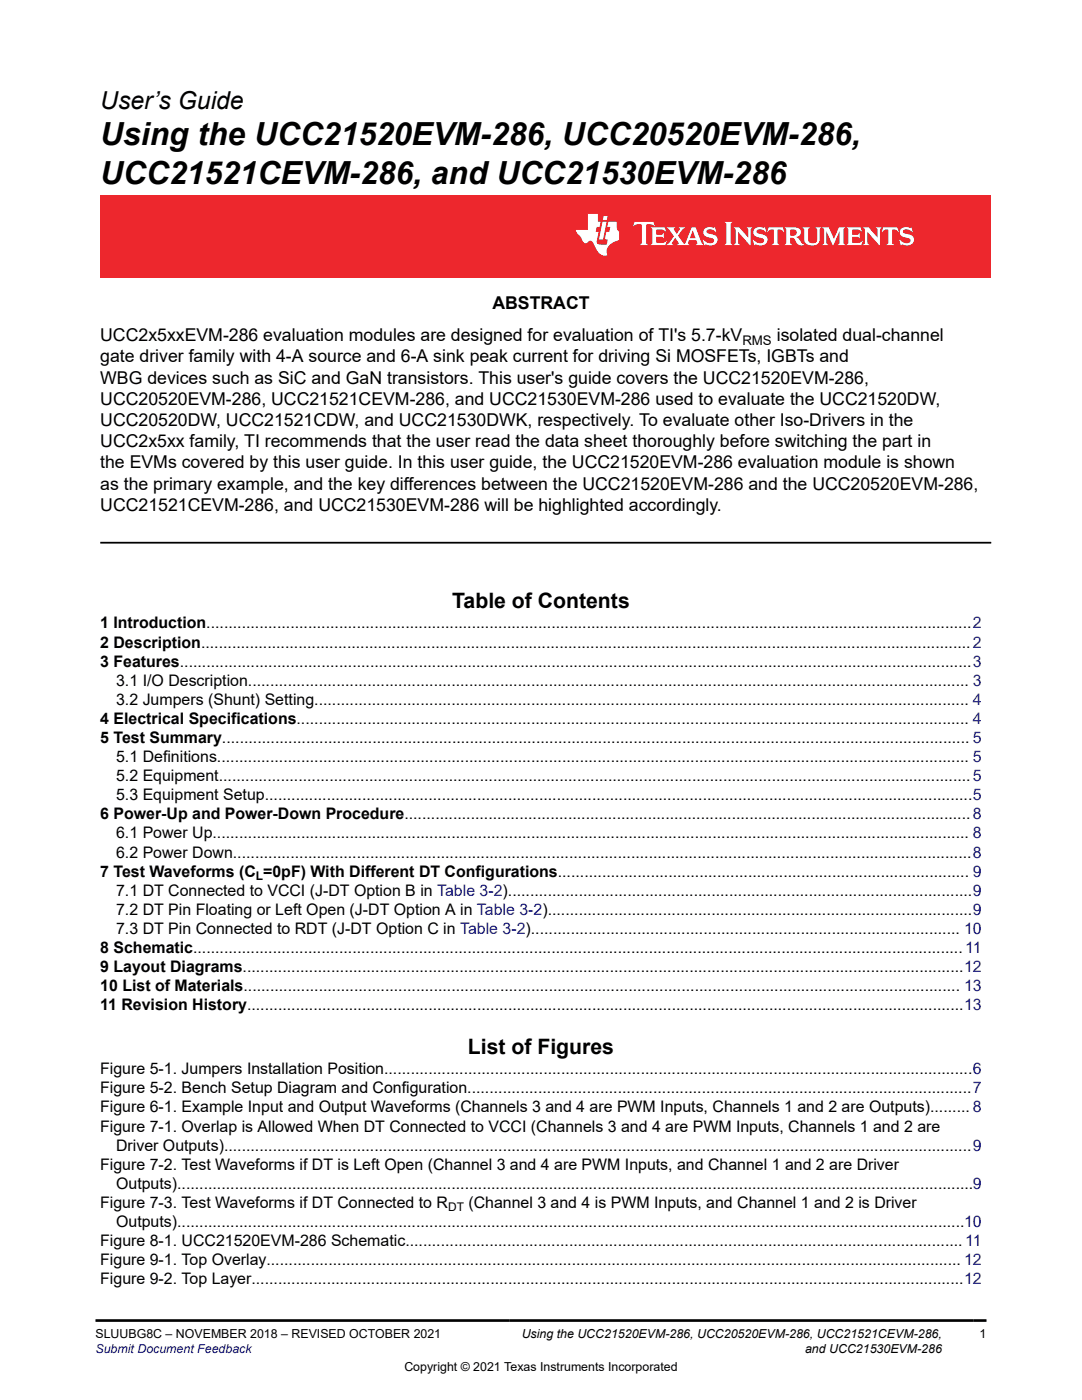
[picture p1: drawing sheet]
<svg xmlns="http://www.w3.org/2000/svg" width="216mm" height="279mm" viewBox="0 0 216 279" stroke-linecap="round" stroke-linejoin="round" font-family="sans-serif">
<defs><g id="words">
<g font-size="6.3">
<text x="20" y="29">Using the UCC21520EVM-286, UCC20520EVM-286,</text>
<text x="20" y="36.6">UCC21521CEVM-286, and UCC21530EVM-286</text>
</g>
<text font-size="4.9" x="20" y="21.8">User’s Guide</text>
<g font-size="4.2">
<text x="90.2" y="121.3">Table of Contents</text>
<text x="93.4" y="210.3">List of Figures</text>
</g>
<g font-size="3.5">
<text x="98.2" y="61.7">ABSTRACT</text>
<text x="20" y="68.1">UCC2x5xxEVM-286 evaluation modules are designed for evaluation of TI's 5.7-kV</text>
<text x="155" y="68.1">isolated dual-channel</text>
<text x="20" y="72.3">gate driver family with 4-A source and 6-A sink peak current for driving Si MOSFETs, IGBTs and</text>
<text x="20" y="76.6">WBG devices such as SiC and GaN transistors. This user's guide covers the UCC21520EVM-286,</text>
<text x="20" y="80.8">UCC20520EVM-286, UCC21521CEVM-286, and UCC21530EVM-286 used to evaluate the UCC21520DW,</text>
<text x="20" y="85">UCC20520DW, UCC21521CDW, and UCC21530DWK, respectively. To evaluate other Iso-Drivers in the</text>
<text x="20" y="89.3">UCC2x5xx family, TI recommends that the user read the data sheet thoroughly before switching the part in</text>
<text x="20" y="93.5">the EVMs covered by this user guide. In this user guide, the UCC21520EVM-286 evaluation module is shown</text>
<text x="20" y="97.7">as the primary example, and the key differences between the UCC21520EVM-286 and the UCC20520EVM-286,</text>
<text x="20" y="102">UCC21521CEVM-286, and UCC21530EVM-286 will be highlighted accordingly.</text>
</g>
<g font-size="3.2">
<text x="20" y="125.4">1 Introduction.............................................................................................................................................................................2</text>
<text x="20" y="129.2">2 Description..............................................................................................................................................................................2</text>
<text x="20" y="133">3 Features...................................................................................................................................................................................3</text>
<text x="23.2" y="136.9">3.1 I/O Description................................................................................................................................................................... 3</text>
<text x="23.2" y="140.7">3.2 Jumpers (Shunt) Setting.................................................................................................................................................... 4</text>
<text x="20" y="144.5">4 Electrical Specifications........................................................................................................................................................ 4</text>
<text x="20" y="148.3">5 Test Summary......................................................................................................................................................................... 5</text>
<text x="23.2" y="152.1">5.1 Definitions.......................................................................................................................................................................... 5</text>
<text x="23.2" y="155.9">5.2 Equipment..........................................................................................................................................................................5</text>
<text x="23.2" y="159.7">5.3 Equipment Setup................................................................................................................................................................5</text>
<text x="20" y="163.5">6 Power-Up and Power-Down Procedure................................................................................................................................8</text>
<text x="23.2" y="167.3">6.1 Power Up........................................................................................................................................................................... 8</text>
<text x="23.2" y="171.1">6.2 Power Down.......................................................................................................................................................................8</text>
<text x="20" y="175">7 Test Waveforms (C =0pF) With Different DT Configurations............................................................................................. 9</text>
<text x="23.2" y="178.8">7.1 DT Connected to VCCI (J-DT Option B in Table 3-2).........................................................................................................9</text>
<text x="23.2" y="182.6">7.2 DT Pin Floating or Left Open (J-DT Option A in Table 3-2)................................................................................................9</text>
<text x="20" y="190.2">8 Schematic..............................................................................................................................................................................11</text>
<text x="23.2" y="186.4">7.3 DT Pin Connected to RDT (J-DT Option C in Table 3-2)................................................................................................. 10</text>
<text x="20" y="194">9 Layout Diagrams...................................................................................................................................................................12</text>
<text x="20" y="197.8">10 List of Materials.................................................................................................................................................................. 13</text>
<text x="20" y="201.6">11 Revision History..................................................................................................................................................................13</text>
<text x="20" y="214.4">Figure 5-1. Jumpers Installation Position.....................................................................................................................................6</text>
<text x="20" y="218.2">Figure 5-2. Bench Setup Diagram and Configuration..................................................................................................................7</text>
<text x="20" y="222">Figure 6-1. Example Input and Output Waveforms (Channels 3 and 4 are PWM Inputs, Channels 1 and 2 are Outputs)......... 8</text>
<text x="20" y="225.8">Figure 7-1. Overlap is Allowed When DT Connected to VCCI (Channels 3 and 4 are PWM Inputs, Channels 1 and 2 are</text>
<text x="20" y="233.4">Figure 7-2. Test Waveforms if DT is Left Open (Channel 3 and 4 are PWM Inputs, and Channel 1 and 2 are Driver</text>
<text x="23.2" y="229.6">Driver Outputs).........................................................................................................................................................................9</text>
<text x="23.2" y="237.3">Outputs)....................................................................................................................................................................................9</text>
<text x="20" y="241.1">Figure 7-3. Test Waveforms if DT Connected to R</text>
<text x="23.2" y="244.9">Outputs)..................................................................................................................................................................................10</text>
<text x="93.5" y="241.1">(Channel 3 and 4 is PWM Inputs, and Channel 1 and 2 is Driver</text>
<text x="20" y="248.7">Figure 8-1. UCC21520EVM-286 Schematic..............................................................................................................................11</text>
<text x="20" y="252.5">Figure 9-1. Top Overlay............................................................................................................................................................. 12</text>
<text x="20" y="256.3">Figure 9-2. Top Layer.................................................................................................................................................................12</text>
</g>
<text font-size="2.6" x="148.1" y="68.8">RMS</text>
<g font-size="2.5">
<text x="19" y="267.1">SLUUBG8C – NOVEMBER 2018 – REVISED OCTOBER 2021</text>
<text x="104.1" y="267.1">Using the UCC21520EVM-286, UCC20520EVM-286, UCC21521CEVM-286,</text>
<text x="195.5" y="267.1">1</text>
<text x="80.7" y="273.5">Copyright © 2021 Texas Instruments Incorporated</text>
<text x="160.6" y="270">and UCC21530EVM-286</text>
</g>
<text font-size="2.5" fill="#00f" x="19" y="270">Submit Document Feedback</text>
<g font-size="2.4">
<text x="51.1" y="175.6">L</text>
<text x="89.4" y="241.7">DT</text>
</g>
</g></defs>
<path d="M20 39h177.8v16.4h-177.8z" fill="#ed272d"/>
<g fill="#fff">
<path d="M144.6 44.3h1.6l-.4 .3v.2v3.5v.3l.4 .3h-1.6l.3-.3v-.3v-3.5v-.2z"/>
<path d="M146.4 45.4h1.1l1.8 2v-1.7l-.3-.3h1.1l-.3 .5v3.1l-2.5-2.7v2l.3 .6h-1.2l.4-.6v-2.4z"/>
<path d="M150.6 45.7a1.86 1.86 0 0 1 1.9-.2l.2-.1 .1 .9a1.37 1.37 0 0 0-1.8-.3v.4l.4 .2a1.88 1.88 0 0 1 1.7 .9 1.37 1.37 0 0 1-.6 1.4 1.37 1.37 0 0 1-1.5-.1h-.2l-.3 .1-.2-1.1a1.46 1.46 0 0 0 2.1 .4v-.4l-.5-.3a1.47 1.47 0 0 1-1.6-1.1z"/>
<path d="M153.4 45.4h2.8l.2 .9a.95 .95 0 0 0-1.2-.4l-.1 2.4 .1 .3 .3 .3h-1.5l.4-.3v-.3v-2.3l-.2-.2a.95 .95 0 0 0-1 .5z"/>
<path d="M160.1 45.4h1.5l-.4 .5v1.8a.92 .92 0 0 0 .9 .8 .92 .92 0 0 0 1-.8v-1.8l-.4-.5h1.2l-.3 .3a5.2 5.2 0 0 1-.3 2.9 1.97 1.97 0 0 1-2.7-.3l-.1-2.4z"/>
<path d="M164.1 45.4h1.3l1 2.3 1-2.3h1.3l-.4 .5v2.4v.3l.4 .3h-1.5l.3-.6v-2.2l-1.2 2.9-1.4-2.9v2.2l.3 .6h-1.1l.3-.6v-2.4z"/>
<path d="M168.9 45.4h2.8l.3 .8h-.1l-.7-.4-1.1 .1-.1 1 1.2-.1 .4-.2v1l-.4-.3h-1.2l.1 1.1 .2 .1a1.76 1.76 0 0 0 1.8-.5l.1 .1-.4 .8h-2.9l.3-.3 .1-.3v-2.4l-.1-.2z"/>
<path d="M172.3 45.4h1l1.8 2v-1.7l-.3-.3h1.1l-.3 .5v3.1l-2.5-2.7v2l.3 .6h-1.1l.3-.6v-2.4z"/>
<path d="M176.2 45.4h2.9l.2 .9a.95 .95 0 0 0-1.3-.4v2.4v.3l.4 .3h-1.5l.3-.3 .1-.3v-2.3l-.3-.2a.95 .95 0 0 0-1 .5z"/>
<path d="M179.8 45.7a1.86 1.86 0 0 1 1.9-.2l.2-.1 .2 .9-.3-.2a1.02 1.02 0 0 0-1.6 .1l.2 .3 .3 .1a1.88 1.88 0 0 1 1.6 .9 1.37 1.37 0 0 1-.6 1.4 1.37 1.37 0 0 1-1.5-.1h-.2l-.3 .1-.3-1 .1-.1a1.45 1.45 0 0 0 2.1 .4v-.4l-.5-.3a1.46 1.46 0 0 1-1.6-1.1z"/>
<path d="M126.6 44.3l-.3 .8 .1 .1a1.59 1.59 0 0 1 1.7-.3v3.4l-.4 .6h1.6l-.4-.6v-3.3v-.1l.3-.1a1.81 1.81 0 0 1 1.5 .3l-.3-.8zM129.8 45.4l.4 .5v2.4l-.1 .3-.3 .3h2.9l.4-.8-.1-.1-.2 .3a2.48 2.48 0 0 1-1.8 .1v-1.1h1.1l.4 .3v-1l-.4 .2-1.1 .1v-1l1.2-.1 .6 .4h.1l-.3-.8zM133 45.4l1.5 1.7-.9 1.2-.6 .6h1.3l-.2-.3 .6-1.1 .7 1.1-.3 .3h2.5l-.3-.3 .2-.7h1.4l.2 .7-.2 .3h1.5l-.4-.5-1.2-3h-.8l-1.1 2.8-.3 .5-1.3-1.7 .8-1.1 .6-.5h-1.3l.3 .3-.7 1-.6-1 .3-.3zM138.2 46l.6 1.5h-1.2zM140.6 45.7a1 1 0 0 0-.2 1.1 1 1 0 0 0 .9 .6l1 .2a.48 .48 0 0 1 .2 .5 .48 .48 0 0 1-.4 .4 1.69 1.69 0 0 1-1.8-.7l.2 1.1 .2-.1a2 2 0 0 0 2.4-.5 1.08 1.08 0 0 0-1-1.5l-.9-.3-.2-.3a1.1 1.1 0 0 1 1.9 .1l-.2-.9-.3 .1-.4-.2a1.51 1.51 0 0 0-1.4 .4z"/>
<path d="M117.3 42.6v3.3h-2.4a1.96 1.96 0 0 0 .9 1.2l.2 .3a1.42 1.42 0 0 0 .9 1.2l.2-.1a.69 .69 0 0 1 .6-.4 .69 .69 0 0 1 .7 .4l.4 .9a1.93 1.93 0 0 0 2.4 1.5 2.02 2.02 0 0 1 1.5-2.7l.8-.3v-1.7a1.85 1.85 0 0 1-.4-2h-1.7l-.2 1.1h.6l-.2 1h-.6l-.2 1.1v.3l.5 .1-.2 1h-.8a.85 .85 0 0 1-1.2-.7l.3-1.8h-.5l.2-1h.5l.3-1.1h-.6v-1.6zM120.2 44.2l-.7 3.6h.8l.7-3.6zM120.4 43.1l-.1 .8h.8l.1-.8z"/>
<path d="M156.5 45.4l.4 .5v2.4l-.1 .3-.3 .3h1.5l-.3-.3v-1.1a.87 .87 0 0 1 1.1 .7 1.03 1.03 0 0 0 1.6 .6 1.9 1.9 0 0 1-1.1-1.2l-.4-.3a.94 .94 0 0 0 .9-1 .94 .94 0 0 0-.9-.9zM157.8 45.8h.1a.78 .78 0 0 1 1.1 .6 .61 .61 0 0 1-.7 .6h-.6z"/>
</g>
<path d="M20 108.3h177.8" fill="none" stroke="#000" stroke-width=".35"/>
<path d="M27.7 3.7l-.2 .6 .5-.3h.6v.2v2.2l-.2 .3h1l-.2-.3v-2.2v-.2h.5l.5 .3-.1-.6zM29.8 4.4l.2 .4v1.6l-.2 .3h1.9l.1-.6a1.08 1.08 0 0 1-1.3 .2v-.6h.6l.4 .1v-.6l-.4 .2h-.6v-.6l.2-.1a1 1 0 0 1 1 .3l-.1-.6zM31.8 4.4l1 1.2-1 1.1h.9l-.2-.2 .4-.7 .5 .7-.2 .2h1.6l-.2-.2 .1-.4h1l.1 .4-.1 .2h.9l-.2-.3-.8-2h-.5l-1 2.2-.8-1.1 .9-1.1h-.8l.2 .2-.5 .7-.3-.7 .1-.2zM35.2 4.8l.4 1h-.8zM36.8 4.6a.65 .65 0 0 0-.2 .7 .65 .65 0 0 0 .6 .4l.7 .2 .1 .2a.79 .79 0 0 1-.7 .4 .79 .79 0 0 1-.7-.5l.1 .7 .2-.1a.93 .93 0 0 0 1.1 .1 .93 .93 0 0 0 .4-.9 1.46 1.46 0 0 0-1.2-.6l-.1-.4a1.09 1.09 0 0 1 1.2 .2l-.2-.6-.1 .1-.6-.1zM28.4 7.2l.2 .4v2.3l-.2 .4h1l-.2-.4v-2.3l.2-.4zM29.6 7.9l.2 .4v1.6l-.2 .4h.8l-.3-.4v-1.4l1.7 1.8v-2l.2-.4h-.8l.2 .3 .1 1.1-1.2-1.4zM32.3 8.1a.65 .65 0 0 0-.2 .7 .65 .65 0 0 0 .7 .4l.6 .2 .1 .3a.79 .79 0 0 1-.7 .3 .79 .79 0 0 1-.7-.5l.1 .8 .2-.1a.93 .93 0 0 0 1.1 0 .93 .93 0 0 0 .4-.9 1.46 1.46 0 0 0-1.2-.6l-.1-.4a1.09 1.09 0 0 1 1.2 .2l-.2-.6-.1 .1-.6-.1zM34.1 7.9l-.1 .7a.63 .63 0 0 1 .7-.4l.1 1.7-.3 .4h1l-.2-.4v-1.7a.66 .66 0 0 1 .8 .4l-.1-.7zM36.2 7.9l.2 .4v1.6l-.2 .4h.9l-.2-.2v-.8l.5 .1 .1 .1a.79 .79 0 0 0 1.2 .7l-1-1a.61 .61 0 0 0 .6-.6 .61 .61 0 0 0-.5-.6zM36.9 8.3l.2-.1a.47 .47 0 0 1 .5 .1 .47 .47 0 0 1 .1 .5l-.2 .2h-.6zM38.5 7.9l.2 .3a2.27 2.27 0 0 0 .4 1.9 1.04 1.04 0 0 0 1.7-.6v-1.3l.2-.3h-.8l.2 .4v1.2a.6 .6 0 0 1-.6 .5 .6 .6 0 0 1-.6-.5v-1.2l.3-.4zM41.1 7.9l.2 .4v1.6l-.2 .4h.7l-.2-.4v-1.5l.9 1.9 .8-1.9v1.5l-.2 .4h1l-.3-.4v-1.6l.3-.4h-.8l-.7 1.6-.7-1.6zM44.3 7.9l.2 .4v1.6l-.2 .4h1.9l.1-.6a1.09 1.09 0 0 1-1.3 .1v-.6h.6l.4 .2v-.7l-.4 .2h-.6v-.5l.2-.2a1.01 1.01 0 0 1 1 .3l-.1-.6zM46.4 7.9l.3 .4v1.6l-.3 .4h.8l-.2-.4v-1.4l1.6 1.8v-2l.2-.4h-.7l.2 .3v1.1l-1.2-1.4zM49 7.9l-.1 .7a.63 .63 0 0 1 .8-.4v1.7l-.3 .4h1l-.2-.4v-1.7a.66 .66 0 0 1 .8 .4l-.1-.7zM51.4 8.1a.65 .65 0 0 0-.2 .7 .65 .65 0 0 0 .6 .4l.6 .2 .2 .3a.79 .79 0 0 1-.8 .3 .79 .79 0 0 1-.6-.5l.1 .8 .2-.1a.93 .93 0 0 0 1 0 .93 .93 0 0 0 .5-.9 1.46 1.46 0 0 0-1.3-.6l-.1-.4a1.09 1.09 0 0 1 1.3 .2l-.2-.6-.2 .1-.5-.1z" fill="#231f20"/>
<path d="M21.1 2.3v2.8h-2.1l.1 .4 .9 .9a.95 .95 0 0 0 .9 .9 .59 .59 0 0 1 .6-.3 .59 .59 0 0 1 .5 .3l.4 .8a1.59 1.59 0 0 0 2.1 1.3 1.61 1.61 0 0 1 1-2.2l1-.4-.1-1.4a1.59 1.59 0 0 1-.4-1.7h-1.4l-.2 .9h.5l-.1 .8h-.5l-.2 1v.3h.4l-.2 .9h-.6a.73 .73 0 0 1-1.1-.6l.3-1.6h-.5l.2-.8h.5l.2-.9h-.5v-1.4zM23.6 3.7l-.6 3h.7l.6-3zM23.8 2.7l-.1 .7h.7l.1-.7z" fill="#ed1c24"/>
<path d="M19 15h177.8M19 263.5h177.8" fill="none" stroke="#000" stroke-width=".53"/>
<path d="M0 0h215.9v15.9h-215.9z" fill-rule="evenodd" fill="#fff"/>
<use href="#words"/>
</svg>
